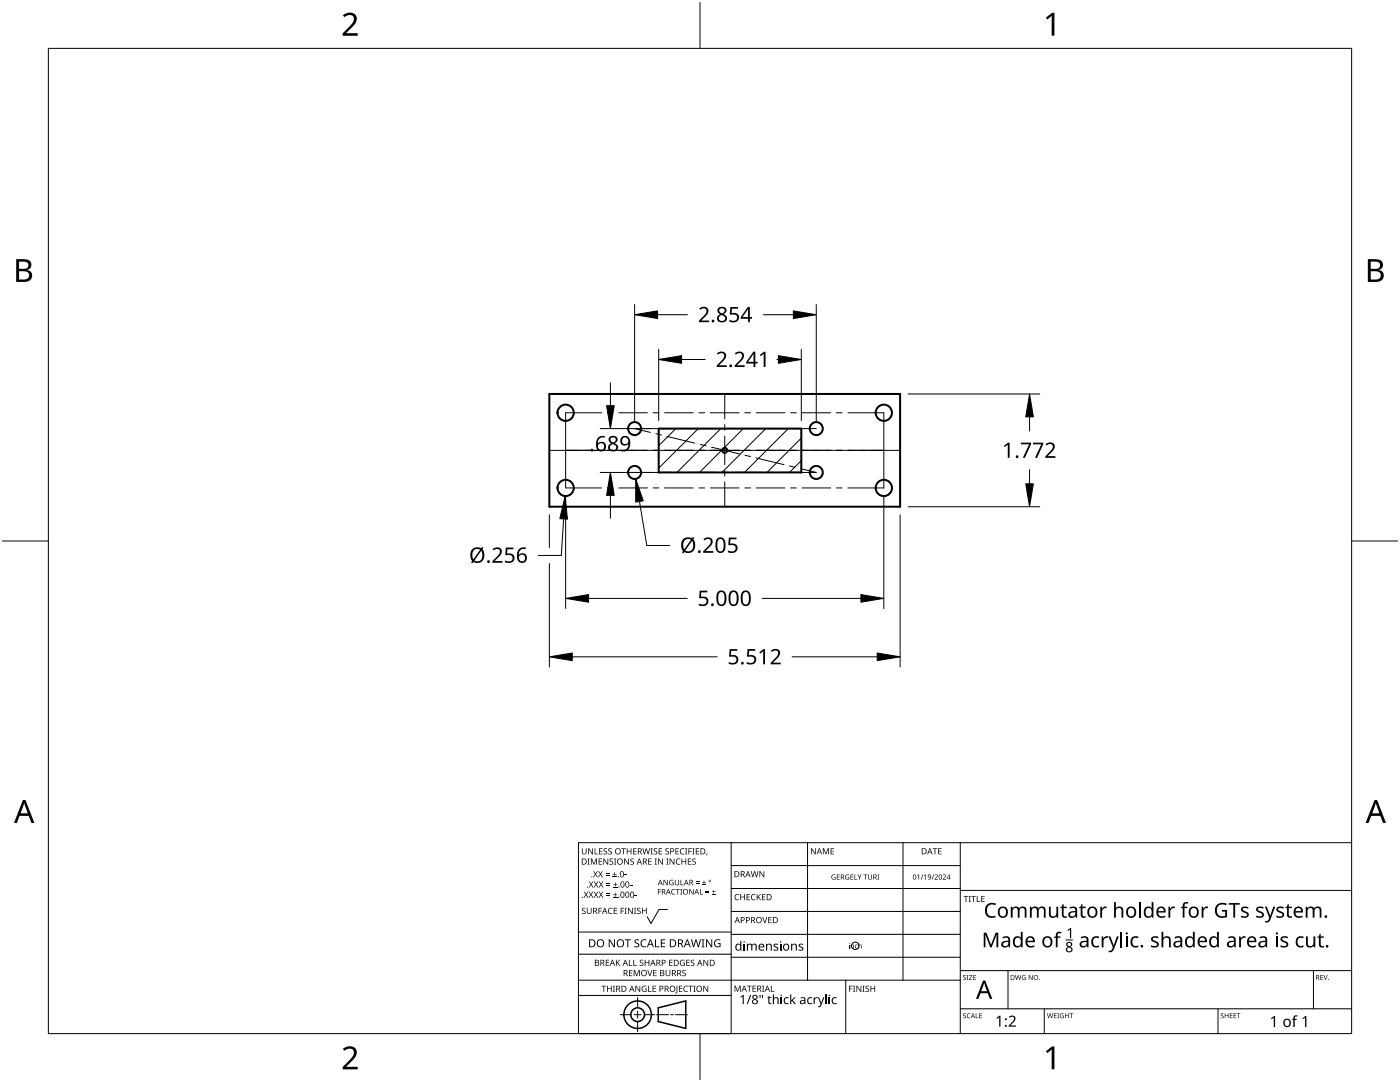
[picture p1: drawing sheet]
<svg xmlns="http://www.w3.org/2000/svg" width="279mm" height="216mm" viewBox="0 0 279 216" stroke-linecap="round" stroke-linejoin="round" font-family="sans-serif">
<g fill="none" stroke="#000" stroke-width=".4">
<path d="M109.6 78.6h70v22.5h-70zM131.5 85.5h28.4v8.8h-28.4z"/>
<circle cx="112.9" cy="82.4" r="1.63"/>
<circle cx="112.9" cy="97.4" r="1.63"/>
<circle cx="126.7" cy="94.3" r="1.3"/>
<circle cx="126.7" cy="85.5" r="1.3"/>
<circle cx="162.9" cy="94.3" r="1.3"/>
<circle cx="162.9" cy="85.5" r="1.3"/>
<circle cx="176.4" cy="82.4" r="1.63"/>
<circle cx="176.4" cy="97.4" r="1.63"/>
</g>
<g fill="none" stroke="#000" stroke-width=".2">
<path d="M144.6 78.6v5M109.6 89.9h70M120.1 82.4h-7.2v15h7.2M121.2 97.4h1.1M121.2 82.4h1.1M123.5 97.4h5.7M123.5 82.4h5.7M126.7 94.3h7.2M130.3 97.4h1.2M130.3 82.4h1.2M130.9 86.5l1.1 .3M132.6 97.4h5.7"/>
<path d="M132.6 82.4h5.7M133.1 87.1l5.6 1.3M133.9 85.5h-7.2l3.1 .8M135.1 94.3h1.1M135.1 85.5h1.1M137.4 94.3h5.7M137.4 85.5h5.7M139.5 97.4h1.1M139.5 82.4h1.1M139.8 88.7l1.1 .3M141.8 97.4h5.7M141.8 82.4h5.7"/>
<path d="M142 89.2l5.6 1.4M144.2 94.3h1.2M144.2 85.5h1.2M144.6 84.7v1.2M144.6 87v5.7M144.6 93.9v1.1M144.6 96.1v5M146.5 94.3h5.7M146.5 85.5h5.7M148.6 97.4h1.2M148.6 82.4h1.2M148.7 90.8l1.1 .3"/>
<path d="M150.9 91.4l5.5 1.3M150.9 97.4h5.7M150.9 82.4h5.7M153.4 94.3h1.1M153.4 85.5h1.1M155.6 85.5h7.3M157.6 93l1.1 .2M157.8 97.4h1.1M157.8 82.4h1.1M159.8 93.5l3.1 .8h-7.3M160.1 97.4h5.7M160.1 82.4h5.7"/>
<path d="M166.9 97.4h1.2M166.9 82.4h1.2M169.2 82.4h7.2v15h-7.2"/>
</g>
<circle cx="144.6" cy="89.9" r=".5" fill="none" stroke="#000" stroke-width=".4"/>
<path d="M9.7 9.7h260v196.5h-260z" fill="none" stroke="#000" stroke-width=".2"/>
<path d="M139.7 .5v9.2M.5 108h9.2M269.7 108h9.2M139.7 206.2v9.2" fill="none" stroke="#000" stroke-width=".2"/>
<g fill="#000">
<path d="M68.4 3.1a1.64 1.64 0 0 1 2.8 .4 2.52 2.52 0 0 1-1.2 2.2l-.9 .9h2.3v.5h-3v-.4l1.2-1.2a1.95 1.95 0 0 0 .9-2.2 1.23 1.23 0 0 0-1.8 .1zM208.7 3.5l1.3-.9h.4v4.5h-.5v-4l-.9 .8zM68.4 209.3a1.64 1.64 0 0 1 2.8 .4 2.52 2.52 0 0 1-1.2 2.2l-.9 1h2.3v.5h-3v-.5l1.2-1.2a1.95 1.95 0 0 0 .9-2.1 1.23 1.23 0 0 0-1.8 .1zM208.7 209.8l1.3-1h.4v4.6h-.5v-4l-.9 .7z"/>
<path d="M3.2 51.7h1.3a1.28 1.28 0 0 1 1.7 1.3 1.04 1.04 0 0 1-.8 .9 1.23 1.23 0 0 1 1 1.5 1.23 1.23 0 0 1-1.6 .9h-1.6zM3.8 54.1v1.7h.9a.86 .86 0 0 0 1.1-.9 .86 .86 0 0 0-1.1-.8zM3.8 52.2v1.4h.8a.78 .78 0 0 0 1.1-.7 .78 .78 0 0 0-1.1-.7z"/>
<path d="M273 51.7h1.3a1.28 1.28 0 0 1 1.7 1.3 1.04 1.04 0 0 1-.9 .9 1.23 1.23 0 0 1 1 1.5 1.23 1.23 0 0 1-1.5 .9h-1.6zM273.6 54.1v1.7h.9a.86 .86 0 0 0 1.1-.9 .86 .86 0 0 0-1.2-.8zM273.6 52.2v1.4h.8a.78 .78 0 0 0 1-.7 .78 .78 0 0 0-1.1-.7z"/>
<path d="M4.6 159.6h.5l1.8 4.6h-.6l-.6-1.4h-1.8l-.5 1.4h-.6zM4.8 160.2l-.7 2.1h1.4z"/>
<path d="M274.3 159.6h.5l1.8 4.6h-.6l-.5-1.4h-1.8l-.6 1.4h-.6zM274.6 160.2l-.7 2.1h1.4z"/>
</g>
<g fill="none" stroke="#000" stroke-width=".2">
<path d="M145.9 168.1v38.1h-30.5v-38.1h154.3M145.9 172.7h45.7M145.9 177.3h45.7M161.2 168.1v27.5M180.2 168.1v27.5M191.6 168.1v38.1M191.6 177.7h78.1M115.4 198.6h30.5M115.4 195.6h76.2M115.4 190.4h30.5M115.4 186h30.5M127.3 199v2.1"/>
<path d="M133.2 181.5h-1.7l-1.6 2.8-.7-1.4M145.9 181.9h45.7M145.9 186.4h45.7M145.9 191h45.7M168.8 195.6v10.6M191.6 193.7h78.1M201.2 193.7v7.6M212.7 187.6h1.4M262.1 193.7v7.6M123.8 202.5h2.1M126.6 202.5h1.3M127.3 201.8v1.4"/>
<path d="M127.3 203.8v2.1M128.6 202.5h2.1M131 202.5h2.4M133.8 202.5h.6M134.8 202.5h2.4M191.6 201.3h78.1M208.4 201.3v4.9M243.1 201.3v4.9"/>
</g>
<g fill="#000">
<path d="M116.1 169.3h.2v.8a.32 .32 0 0 0 .3 .3 .32 .32 0 0 0 .3-.3v-.8h.2v.8a.47 .47 0 0 1-.5 .4 .47 .47 0 0 1-.5-.5zM116.5 177.9h.2l.3 .5 .3-.5h.1l-.4 .6 .4 .6h-.1l-.3-.5-.4 .5h-.1l.4-.6zM117.3 171.3h.4l-.1 .1v1l.1 .1h-.4l.1-.1v-1zM117.4 169.3h.2l.6 1v-1h.1v1.2h-.1l-.7-1v1h-.1zM117.5 177.9h.2l.3 .5 .3-.5h.1l-.4 .6 .4 .6h-.1l-.4-.5-.3 .5h-.1l.4-.6zM117.5 175.9h.2l.3 .5 .3-.5h.1l-.4 .6 .5 .6h-.2l-.3-.5-.4 .5h-.1l.4-.6zM117.9 171.3h.3l.3 1 .4-1h.2v1.2h-.1v-1l-.4 1h-.1l-.4-1v1h-.2zM118.7 169.3h.1v1h.6v.2h-.7zM118.4 173.8h.1l.3 .5 .3-.5h.2l-.4 .6 .4 .7h-.1l-.4-.6-.3 .6h-.1l.4-.7zM118.5 177.9h.2l.2 .5 .3-.5h.2l-.4 .6 .4 .6h-.1l-.4-.5-.3 .5h-.1l.4-.6zM118.5 175.9h.2l.3 .5 .3-.5h.1l-.4 .6 .4 .6h-.1l-.3-.5-.4 .5h-.1l.4-.6zM119.5 171.3h.7v.1h-.6v.4h.5v.2h-.5v.4h.6v.1h-.7z"/>
<path d="M119.6 169.3h.6v.1h-.5v.4h.5v.1h-.5v.4h.5v.2h-.6zM119.4 173.8h.1l.3 .5 .3-.5h.2l-.4 .6 .4 .7h-.1l-.4-.6-.3 .6h-.2l.5-.7zM119.5 177.9h.1l.3 .5 .3-.5h.2l-.4 .6 .4 .6h-.1l-.4-.5-.3 .5h-.1l.4-.6zM119.5 175.9h.2l.3 .5 .3-.5h.1l-.4 .6 .4 .6h-.1l-.4-.5-.3 .5h-.1l.4-.6zM120.9 174.6h.8v.1h-.8zM120.9 174.2h.8v.1h-.8zM121 178.7h.8v.1h-.8zM121 178.3h.8v.1h-.8zM121 176.6h.8v.1h-.8zM121 176.3h.8v.1h-.8zM120.5 169.4l.4-.1h.3l-.1 .1a.25 .25 0 0 0-.4-.1 .25 .25 0 0 0 0 .4 .4 .4 0 0 1 .5 .3 .4 .4 0 0 1-.3 .5 .4 .4 0 0 1-.5-.2h.2a.27 .27 0 0 0 .4-.1 .27 .27 0 0 0-.3-.3l-.2-.2zM120.4 171.3h.2l.6 1v-1h.2v1.2h-.2l-.6-1v1h-.2z"/>
<path d="M121.4 169.4l.5-.1h.2v.1a.25 .25 0 0 0-.4-.1 .25 .25 0 0 0 0 .4 .4 .4 0 0 1 .4 .3 .4 .4 0 0 1-.2 .5 .4 .4 0 0 1-.5-.2h.1a.27 .27 0 0 0 .5-.1 .27 .27 0 0 0-.4-.3l-.2-.2zM122.3 174.9h.8v.2h-.8zM122.4 179h.8v.1h-.8zM122.4 177h.8v.1h-.8zM121.7 171.4l.4-.1 .3 .1-.1 .1a.25 .25 0 0 0-.4-.1 .25 .25 0 0 0 0 .4 .4 .4 0 0 1 .5 .3 .4 .4 0 0 1-.3 .5 .4 .4 0 0 1-.5-.3l.2 .1a.27 .27 0 0 0 .4-.2 .27 .27 0 0 0-.3-.3l-.2-.2zM122.6 174h.1v.4h.4v.1h-.4v.4h-.1v-.4h-.3v-.1h.3zM122.7 178.1h.1v.4h.4v.1h-.4v.3h-.1v-.3h-.3v-.1h.3zM122.7 176.1h.2v.3h.3v.2h-.3v.3h-.2v-.3h-.3v-.2h.3zM122.5 171.3h.5l-.2 .1v1l.2 .1h-.5l.2-.1v-1zM124 169.3h.9v.1h-.4v1.1h-.1v-1.1h-.4zM124.7 174.5h.4v.2h-.4zM124.6 171.3h.1l.7 1v-1h.1v1.2h-.2l-.6-1v1h-.1z"/>
<path d="M125.7 176.6h.5v.1h-.5zM125.1 169.3h.1v.5h.7v-.5h.1v1.2h-.1v-.6h-.7v.6h-.1zM125.8 171.4l.5-.1 .2 .1v.1a.25 .25 0 0 0-.4-.1 .25 .25 0 0 0 0 .4 .4 .4 0 0 1 .4 .3 .4 .4 0 0 1-.2 .5 .4 .4 0 0 1-.5-.3l.1 .1a.27 .27 0 0 0 .5-.2 .27 .27 0 0 0-.4-.3l-.2-.2zM126.7 178.6h.4v.2h-.4zM126.4 169.3h.6v.1h-.5v.4h.5v.1h-.5v.4h.5v.2h-.6zM128.2 169.3h.2l.2 1 .3-1h.2l.2 1 .3-1h.1l-.3 1.2h-.1l-.3-1.1-.3 1.1h-.2zM129.4 171.3h.6v.1h-.5v.4h.5v.2h-.5v.4h.5v.1h-.6zM129.8 169.3h.5l-.2 .1v1l.2 .1h-.5l.2-.1v-1zM130.7 171.3h.4l-.1 .1v1l.1 .1h-.4l.1-.1v-1zM130.5 169.4l.4-.1h.3l-.1 .1a.25 .25 0 0 0-.4-.1 .25 .25 0 0 0 0 .4 .4 .4 0 0 1 .5 .3 .4 .4 0 0 1-.3 .5 .4 .4 0 0 1-.5-.2h.2a.27 .27 0 0 0 .4-.1 .27 .27 0 0 0-.3-.3l-.2-.2zM131.3 177.4h.6v.1h-.5v.4h.5v.1h-.5v.5h-.1zM131.4 169.3h.7v.1h-.5v.4h.5v.1h-.5v.4h.5v.2h-.7z"/>
<path d="M131.3 171.3h.2l.7 1-.1-1h.2v1.2h-.2l-.6-1v1h-.2zM132.4 175.6h.2l.6 .9v-.9h.1v1h-.2l-.6-.9v.9h-.1zM133 171.3h.4l-.1 .1v1l.1 .1h-.4l.1-.1v-1zM132.8 169.4l.4-.1h.3l-.1 .1a.25 .25 0 0 0-.3-.1 .25 .25 0 0 0 0 .4 .4 .4 0 0 1 .4 .3 .4 .4 0 0 1-.3 .5 .4 .4 0 0 1-.4-.2h.1a.27 .27 0 0 0 .5-.1 .27 .27 0 0 0-.4-.3l-.2-.2zM133.7 175.7l.5-.2 .2 .1v.1a.45 .45 0 0 0-.7 .4 .45 .45 0 0 0 .6 .4v-.3h-.2v-.1h.3v.5a.6 .6 0 0 1-.8-.1 .6 .6 0 0 1 .1-.8zM134.1 177.5l.4-.1h.3l-.1 .2a.44 .44 0 0 0-.6 .4 .44 .44 0 0 0 .6 .3 .52 .52 0 0 1-.7 0 .52 .52 0 0 1 .1-.8zM133.6 171.3h.2l.7 1v-1h.1v1.2h-.2l-.6-1v1h-.2zM134.9 177.4h.8v.1h-.4v1h-.1v-1h-.3zM135 171.5l.5-.2 .3 .1-.1 .1a.49 .49 0 0 0-.7 .4 .49 .49 0 0 0 .7 .5 .52 .52 0 0 1-.6 0 .52 .52 0 0 1-.2-.6zM134.8 169.3h.7v.1h-.6v.4h.5v.1h-.5v.4h.6v.2h-.7zM134.7 175.6h.1v.7a.28 .28 0 0 0 .3 .2 .28 .28 0 0 0 .3-.2v-.7h.1v.7a.42 .42 0 0 1-.4 .4 .42 .42 0 0 1-.4-.4zM135.8 175.6h.1v.9h.5v.1h-.6z"/>
<path d="M135.8 177.4h.3l-.1 .1v.9l.1 .1h-.3l.1-.1v-.9zM135.8 169.4l.5-.2 .3 .1-.1 .1a.49 .49 0 0 0-.7 .5 .49 .49 0 0 0 .8 .4 .52 .52 0 0 1-.7 .1 .52 .52 0 0 1-.2-.6zM136 171.3h.2v.5h.6v-.5h.1v1.2h-.1v-.5h-.6v.5h-.2zM136.7 169.3h.5l-.2 .1v1l.2 .1h-.5l.2-.1v-1zM137.4 169.3h.7v.1h-.6v.4h.5v.2h-.5v.5h-.1zM137.3 171.3h.6v.1h-.5v.4h.5v.2h-.5v.4h.5v.1h-.6zM137.6 177.4h.1l.6 .9v-.9h.1v1.1h-.1l-.6-.9v.9h-.1zM138.2 169.3h.4l-.1 .1v1l.1 .1h-.4l.1-.1v-1zM138.9 176.2h.7v.1h-.7zM138.9 175.9h.7v.1h-.7zM138.2 171.4l.4-.1 .3 .1-.1 .1a.25 .25 0 0 0-.4-.1 .25 .25 0 0 0 0 .4 .4 .4 0 0 1 .5 .3 .4 .4 0 0 1-.3 .5 .4 .4 0 0 1-.5-.3l.2 .1a.27 .27 0 0 0 .4-.2 .27 .27 0 0 0-.3-.3l-.2-.2zM138.9 169.3h.6v.1h-.5v.4h.5v.1h-.5v.4h.5v.2h-.6z"/>
<path d="M139.7 177.4h.1v1h.5v.1h-.6zM140.1 176.5h.8v.1h-.8zM140.4 175.7h.2v.3h.3v.2h-.3v.3h-.2v-.3h-.3v-.2h.3zM140.8 178h.7v.2h-.7zM140.8 177.7h.7v.1h-.7zM141 170.3h.2l-.3 .4zM142.1 178.4h.7v.1h-.7zM142.4 177.6h.1v.3h.3v.1h-.3v.3h-.1v-.3h-.3v-.1h.3zM146.8 178.6l.4-.2 .3 .1v.1a.49 .49 0 0 0-.7 .4 .49 .49 0 0 0 .7 .5 .52 .52 0 0 1-.7 0 .52 .52 0 0 1-.2-.6zM147.7 178.4h.2v.5h.6v-.5h.2v1.2h-.2v-.5h-.6v.5h-.2zM149 178.4h.7v.1h-.5v.4h.4v.2h-.4v.4h.5v.1h-.7zM150 178.6l.5-.2 .3 .1-.1 .1a.49 .49 0 0 0-.7 .4 .49 .49 0 0 0 .8 .5 .52 .52 0 0 1-.7 0 .52 .52 0 0 1-.2-.6z"/>
<path d="M149.8 173.8h.2l.2 1.1 .3-1.1h.2l.3 1.1 .2-1.1h.2l-.3 1.2h-.2l-.3-1-.3 1h-.1zM151 178.4h.2v.6l.5-.6h.2l-.5 .5 .5 .7h-.2l-.4-.6-.1 .6h-.2zM151.6 173.8h.1l.7 1v-1h.1v1.2h-.2l-.6-1v1h-.1zM152.1 178.4h.7v.1h-.6v.4h.5v.2h-.5v.4h.6v.1h-.7zM161.8 169.3h.2l.7 1v-1h.1v1.2h-.2l-.6-1v1h-.2zM164.2 169.3h.2l.4 .9 .4-.9h.2v1.2h-.1v-1.1l-.4 1.1h-.1l-.4-1.1v1.1h-.2zM166.1 174.6l.4-.1h.3l-.1 .2a.42 .42 0 0 0-.6 .3 .42 .42 0 0 0 .5 .4v-.3h-.2v-.1h.4v.5a.56 .56 0 0 1-.8-.1 .56 .56 0 0 1 .1-.8zM165.8 169.3h.6v.1h-.5v.4h.5v.1h-.5v.4h.5v.2h-.6zM167 174.5h.6v.1h-.5v.3h.5v.1h-.5v.4h.5v.1h-.6zM168.8 174.6l.5-.1h.2l-.1 .2a.42 .42 0 0 0-.6 .3 .42 .42 0 0 0 .6 .4v-.3h-.3v-.1h.4v.5a.56 .56 0 0 1-.7-.1 .56 .56 0 0 1 0-.8zM169.7 174.5h.6v.1h-.4v.3h.4v.1h-.4v.4h.4v.1h-.6zM170.5 174.5h.2v.9h.4v.1h-.6z"/>
<path d="M171.1 174.5h.2l.2 .5 .3-.5h.1l-.3 .6v.4h-.1v-.4zM172.3 174.5h.8v.1h-.3v.9h-.1v-.9h-.4zM173.2 174.5h.2v.7a.26 .26 0 0 0 .2 .2 .26 .26 0 0 0 .3-.2v-.7h.1v.7a.39 .39 0 0 1-.4 .3 .39 .39 0 0 1-.4-.3zM175.1 174.5h.4l-.1 .1v.8l.1 .1h-.4l.1-.1v-.8zM183.1 174.7l.3-.2v1h-.1v-.9l-.2 .2zM184.1 174.5h.2l-.4 1h-.1zM184.4 174.7l.4-.2v1h-.1v-.9l-.2 .2zM186.3 174.5h.1l-.4 1h-.1zM186.1 169.3h.9v.1h-.3v1.1h-.2v-1.1h-.4zM186.5 174.6a.37 .37 0 0 1 .6 0 .37 .37 0 0 1-.2 .6l-.2 .2h.5v.1h-.7l.3-.4a.27 .27 0 0 0 .3-.3 .27 .27 0 0 0-.4-.2zM187.2 169.3h.7v.1h-.5v.4h.5v.1h-.5v.4h.5v.2h-.7zM188.2 174.6a.37 .37 0 0 1 .6 0 .37 .37 0 0 1-.3 .6l-.2 .2h.5v.1h-.7l.3-.4a.27 .27 0 0 0 .3-.3 .27 .27 0 0 0-.4-.2z"/>
<path d="M192.3 178.8h.9v.1h-.3v1.1h-.2v-1.1h-.4zM193.3 178.8h.5l-.2 .1v1l.2 .1h-.5l.2-.1v-1zM193.8 178.8h1v.1h-.4v1.1h-.2v-1.1h-.4zM194.9 178.8h.2v1.1h.5v.1h-.7zM195.8 178.8h.7v.1h-.5v.4h.5v.1h-.5v.5h.5v.1h-.7zM116.2 181.3l.4-.2 .3 .1-.1 .1a.25 .25 0 0 0-.4-.1 .25 .25 0 0 0 0 .4 .4 .4 0 0 1 .5 .3 .4 .4 0 0 1-.3 .5 .4 .4 0 0 1-.5-.2h.2a.27 .27 0 0 0 .4-.1 .27 .27 0 0 0-.3-.3l-.2-.2zM117.1 181.1h.2v.8a.32 .32 0 0 0 .3 .3 .32 .32 0 0 0 .3-.3v-.8h.2v.8a.47 .47 0 0 1-.5 .5 .47 .47 0 0 1-.5-.5zM119.4 181.1h.7v.2h-.5v.4h.5v.1h-.5v.6h-.2zM120 196.7h1v.1h-.4v1.1h-.2v-1.1h-.4zM120.9 191.5h.7v.1h-.6v.4h.5v.2h-.5v.4h.6v.1h-.7zM121.5 181.3l.4-.2 .4 .1-.1 .1a.49 .49 0 0 0-.7 .5 .49 .49 0 0 0 .7 .4 .52 .52 0 0 1-.6 .1 .52 .52 0 0 1-.3-.6zM121.1 196.7h.2v.5h.6v-.5h.2v1.2h-.2v-.6h-.6v.6h-.2z"/>
<path d="M121.5 187.4h.2l.9 1.3v-1.3h.1v1.6h-.2l-.8-1.3v1.3h-.2zM122.3 196.7h.4l-.1 .1v1l.1 .1h-.4l.2-.1v-1zM122.5 181.1h.7v.2h-.6v.4h.5v.1h-.5v.4h.6v.2h-.7zM122.9 191.5h.2v.6l.5-.6h.2l-.5 .5 .5 .7h-.2l-.4-.6-.1 .6h-.2zM123.9 181.1h.6v.2h-.5v.4h.5v.1h-.5v.6h-.1zM124.7 181.1h.4l-.2 .2v.9l.2 .2h-.4l.1-.2v-.9zM124.7 187.4h1.2v.2h-.5v1.4h-.2v-1.4h-.5zM125.5 191.5h.2v1.1h.5v.1h-.7zM125.5 193.6h.7v.1h-.5v.4h.5v.1h-.5v.4h.5v.2h-.7zM125.3 181.1h.2l.7 1.1-.1-1.1h.2v1.3h-.2l-.6-1v1h-.2zM126.4 191.5h.1v1.1h.6v.1h-.7zM126.5 181.1h.5l-.2 .2v.9l.2 .2h-.5l.2-.2v-.9z"/>
<path d="M126.5 193.6h.2l.4 1 .4-1h.2v1.2h-.2v-1.1l-.4 1.1h-.1l-.4-1.1v1.1h-.1zM126.7 187.6l.3-.2 .6 .1-.2 .1a.33 .33 0 0 0-.6 .2 .33 .33 0 0 0 .4 .4 .47 .47 0 0 1 .4 .6 .47 .47 0 0 1-.7 .2h-.3v-.2h.2a.35 .35 0 0 0 .6-.2 .35 .35 0 0 0-.5-.4l-.3-.2zM126.8 196.7h.2l.6 1v-1h.2v1.2h-.2l-.7-1 .1 1h-.2zM127.2 181.3l.4-.2 .3 .1-.1 .1a.25 .25 0 0 0-.4-.1 .25 .25 0 0 0 0 .4 .4 .4 0 0 1 .5 .3 .4 .4 0 0 1-.3 .5 .4 .4 0 0 1-.5-.2h.2a.27 .27 0 0 0 .4-.1 .27 .27 0 0 0-.3-.3l-.2-.2zM127.7 191.6l.4-.1 .3 .1-.1 .1a.25 .25 0 0 0-.3-.1 .25 .25 0 0 0 0 .4 .4 .4 0 0 1 .4 .3 .4 .4 0 0 1-.3 .5 .4 .4 0 0 1-.4-.3l.1 .1a.27 .27 0 0 0 .5-.2 .27 .27 0 0 0-.4-.3l-.2-.2zM128 187.6l.6-.2 .4 .1-.1 .2a.63 .63 0 0 0-.9 .5 .63 .63 0 0 0 1 .6v.2a.83 .83 0 0 1-1.1-.3 .83 .83 0 0 1 .1-1.1zM128.2 196.8l.6-.1 .2 .1v.1a.5 .5 0 0 0-.8 .4 .5 .5 0 0 0 .7 .5v-.4h-.3v-.1h.4v.6a.66 .66 0 0 1-.8-.2 .66 .66 0 0 1 0-.9zM128.1 181.1h.2v.6h.6v-.6h.2v1.3h-.2v-.6h-.6v.6h-.2zM129.2 193.6h.1l.4 1 .3-1h.2l-.4 1.2h-.2zM129.3 196.7h.2v1.1h.5v.1h-.7zM128.7 191.5h.1v.5h.6v-.5h.2v1.2h-.2v-.5h-.6v.5h-.1zM130.7 187.4h.2v1.4h.7v.2h-.9z"/>
<path d="M130.2 196.7h.7v.1h-.5v.4h.5v.1h-.5v.5h.5v.1h-.7zM130.4 193.6h.6v.1h-.5v.4h.5v.1h-.5v.4h.5v.2h-.6zM131.9 187.4h.9v.2h-.7v.5h.6v.2h-.6v.5h.7v.2h-.9zM132.8 193.6h.2v.7a.32 .32 0 0 0 .3 .4 .32 .32 0 0 0 .3-.4v-.7h.2v.7a.47 .47 0 0 1-.5 .5 .47 .47 0 0 1-.5-.5zM133.5 191.5h.7v.1h-.5v.4h.5v.2h-.5v.4h.5v.1h-.7zM135 196.7h.2v1.3l-.1 .2h-.3l-.1-.1 .3-.2zM135.5 196.7h.7v.1h-.5v.4h.4v.1h-.4v.5h.5v.1h-.7zM135.8 191.7l.5-.2 .4 .1-.1 .1a.5 .5 0 0 0-.8 .4 .5 .5 0 0 0 .7 .5v-.4h-.2v-.1h.4v.6a.66 .66 0 0 1-.9-.1 .66 .66 0 0 1 0-.9zM136.2 193.7l.4-.2 .3 .1-.1 .1a.25 .25 0 0 0-.4-.1 .25 .25 0 0 0 0 .4 .4 .4 0 0 1 .5 .3 .4 .4 0 0 1-.3 .5 .4 .4 0 0 1-.5-.2h.2a.27 .27 0 0 0 .5-.1 .27 .27 0 0 0-.4-.3l-.2-.2zM136.5 196.8l.5-.1 .3 .1-.1 .1a.49 .49 0 0 0-.7 .4 .49 .49 0 0 0 .8 .4 .52 .52 0 0 1-.7 .1 .52 .52 0 0 1-.2-.6zM137 191.5h.6v.1h-.5v.4h.5v.2h-.5v.4h.5v.1h-.6zM137.4 196.7h.9v.1h-.4v1.1h-.1v-1.1h-.4z"/>
<path d="M137.9 191.6l.4-.1 .3 .1-.1 .1a.25 .25 0 0 0-.4-.1 .25 .25 0 0 0 0 .4 .4 .4 0 0 1 .5 .3 .4 .4 0 0 1-.3 .5 .4 .4 0 0 1-.5-.3l.2 .1a.27 .27 0 0 0 .4-.2 .27 .27 0 0 0-.3-.3l-.2-.2zM138.4 196.7h.4l-.1 .1v1l.1 .1h-.4l.1-.1v-1zM137.9 187.4h.2l.3 1.4 .4-1.4h.2l.4 1.4 .3-1.4h.2l-.4 1.6h-.2l-.4-1.3-.4 1.3h-.2zM140 187.4h.6l-.2 .2v1.3l.2 .1h-.6l.2-.1v-1.3zM140.4 196.7h.1l.7 1v-1h.1v1.2h-.1l-.7-1v1h-.1zM140.4 191.5h.2l.6 1v-1h.1v1.2h-.1l-.7-1v1h-.1zM140.9 187.4h.2l.9 1.3v-1.3h.1v1.6h-.2l-.8-1.3v1.3h-.2zM142.7 187.6l.7-.2 .4 .1-.1 .2a.65 .65 0 0 0-1 .5 .65 .65 0 0 0 .9 .6v-.4h-.3v-.2h.5v.7a.86 .86 0 0 1-1.1-.1 .86 .86 0 0 1 0-1.2zM146.6 196.7h.2l.4 1 .4-1h.2v1.2h-.1v-1.1l-.4 1.1h-.2l-.4-1.1v1.1h-.1zM148.4 188.3h.2v1.4h-.2zM149.1 196.7h.9v.1h-.4v1.1h-.1v-1.1h-.4zM149.7 198.5h.2l-.7 1.9h-.2z"/>
<path d="M149.1 188.3h.1l.1 .2a.52 .52 0 0 1 .8 0 .49 .49 0 0 1 .6-.2 .49 .49 0 0 1 .3 .5v.9h-.2v-.9a.33 .33 0 0 0-.4-.3 .33 .33 0 0 0-.3 .4v.8h-.2v-.9a.34 .34 0 0 0-.4-.3 .34 .34 0 0 0-.2 .5v.7h-.2zM150.2 196.7h.7v.1h-.6v.4h.5v.1h-.5v.5h.6v.1h-.7zM151.6 198.5h.2v.7h-.2zM152.1 183h.2l.3 1 .4-1h.1l-.4 1.2h-.1zM152 198.5h.3l-.1 .7h-.1zM152.1 196.7h.4l-.1 .1v1l.1 .1h-.4l.1-.1v-1zM152.9 188.3h.2v.2a.52 .52 0 0 1 .6-.2 .52 .52 0 0 1 .3 .5v.9h-.2v-.9a.37 .37 0 0 0-.4-.3 .37 .37 0 0 0-.3 .5v.7h-.2zM153.8 196.7h.2v1.1h.5v.1h-.7zM153.3 183h.7v.1h-.5v.4h.5v.1h-.5v.5h.5v.1h-.7zM154.4 188.4l.4-.1 .5 .1-.1 .2-.2-.1a.25 .25 0 0 0-.4 .2 .25 .25 0 0 0 .3 .2 .44 .44 0 0 1 .4 .6 .44 .44 0 0 1-.6 .2l-.3-.1v-.2l.3 .1a.26 .26 0 0 0 .4-.1 .26 .26 0 0 0-.3-.3l-.4-.3zM155.7 188.3h.2v1.4h-.2zM157.7 198.4h.2v1.3l.6-.7h.3l-.6 .6 .6 .8h-.2l-.5-.7-.2 .2v.5h-.2z"/>
<path d="M157.9 188.3h.2v.2a.52 .52 0 0 1 .6-.2 .52 .52 0 0 1 .3 .5v.9h-.2v-.9a.37 .37 0 0 0-.4-.3 .37 .37 0 0 0-.3 .5v.7h-.2zM159.4 188.4l.4-.1 .5 .1-.1 .2-.2-.1a.25 .25 0 0 0-.4 .2 .25 .25 0 0 0 .3 .2 .44 .44 0 0 1 .4 .6 .44 .44 0 0 1-.6 .2l-.3-.1v-.2l.3 .1a.26 .26 0 0 0 .4-.1 .26 .26 0 0 0-.3-.3l-.4-.3zM162.4 199h.2v.2l.2-.2h.4v.2h-.4l-.1 .2-.1 1h-.2zM163.2 199h.3l.4 1.1 .4-1.1h.2l-.7 1.8a.3 .3 0 0 1-.3 .2 .3 .3 0 0 1-.3-.2l.4-.1 .2-.3zM169.4 188.5h.1v.8h-.1zM169.5 196.7h.6v.1h-.5v.5h.5v.1h-.5v.5h-.1zM169.8 188.5l.1 .1a.29 .29 0 0 1 .3-.1 .29 .29 0 0 1 .2 .3v.5h-.1v-.5a.21 .21 0 0 0-.3-.2 .21 .21 0 0 0-.1 .3v.4h-.1zM170.2 196.7h.5l-.2 .1v1l.2 .1h-.5l.2-.1v-1zM170.7 188.6l.3-.1 .1 .1a.28 .28 0 0 0-.4 .3 .28 .28 0 0 0 .5 .2 .36 .36 0 0 1-.6 0 .36 .36 0 0 1 .1-.5zM171.3 188.2h.2v.4a.29 .29 0 0 1 .3-.1 .29 .29 0 0 1 .2 .3v.5h-.1v-.5a.21 .21 0 0 0-.3-.2 .21 .21 0 0 0-.1 .3v.4h-.2zM170.9 196.7h.2l.6 1v-1h.2v1.2h-.2l-.6-1v1h-.2zM172.1 196.7h.5l-.2 .1v1l.2 .1h-.5l.2-.1v-1z"/>
<path d="M172.8 196.8l.4-.1h.2v.2a.25 .25 0 0 0-.4-.1 .25 .25 0 0 0 0 .4 .4 .4 0 0 1 .5 .3 .4 .4 0 0 1-.3 .4 .4 .4 0 0 1-.5-.2l.2 .1a.27 .27 0 0 0 .4-.2 .27 .27 0 0 0-.3-.3l-.3-.2zM173.7 196.7h.2v.5h.6v-.5h.2v1.2h-.2v-.6h-.6v.6h-.2zM192.2 194.7l.4-.1h.2l-.1 .1a.24 .24 0 0 0-.3 0 .24 .24 0 0 0-.1 .3 .24 .24 0 0 0 .4 .1 .31 .31 0 0 1 0 .4 .31 .31 0 0 1-.5-.1 .24 .24 0 0 0 .3 .1 .24 .24 0 0 0 .1-.3l-.4-.3zM192.9 194.6h.4l-.1 .1v.7l.1 .1h-.4l.1-.1v-.7zM193.4 194.6h.6l-.5 .8h.6v.1h-.7l.5-.8h-.5zM194.2 194.6h.6v.1h-.4v.3h.4v.1h-.4v.3h.4v.1h-.6zM196.3 186.1h.6l.9 2.4 .9-2.4h.5v2.9h-.3v-2.5l-1 2.5h-.3l-1-2.5 .1 2.5h-.4zM196.9 180.6a1.63 1.63 0 0 1 1.9-.3l-.2 .3a1.14 1.14 0 0 0-1.4 .2 1.14 1.14 0 0 0-.2 1.4 1.11 1.11 0 0 0 1.7 .5v.3a1.5 1.5 0 0 1-1.8-.3 1.5 1.5 0 0 1-.2-1.8zM202.6 194.6h.1l.2 .8 .2-.8h.2l.2 .8 .2-.8h.1l-.2 .9h-.2l-.2-.8-.2 .8h-.2zM204 194.7l.4-.1h.3l-.1 .1a.4 .4 0 0 0-.6 .4 .4 .4 0 0 0 .6 .3v-.3l-.2-.1h.3v.5a.53 .53 0 0 1-.7-.1 .53 .53 0 0 1 0-.7zM201.7 180.9h.3l.1 .3a.83 .83 0 0 1 1.3 0 .78 .78 0 0 1 .9-.3 .78 .78 0 0 1 .6 .8v1.4h-.4v-1.4a.54 .54 0 0 0-.6-.5 .54 .54 0 0 0-.4 .7v1.2h-.4v-1.4a.55 .55 0 0 0-.7-.5 .55 .55 0 0 0-.3 .8v1.1h-.4zM205.3 194.6h.1l.6 .8v-.8h.1v.9h-.2l-.5-.8v.8h-.1z"/>
<path d="M205.5 180.9h.3l.1 .3a.83 .83 0 0 1 1.3 0 .78 .78 0 0 1 .9-.3 .78 .78 0 0 1 .6 .8v1.4h-.4v-1.4a.54 .54 0 0 0-.6-.5 .54 .54 0 0 0-.4 .7v1.2h-.4v-1.4a.55 .55 0 0 0-.7-.5 .55 .55 0 0 0-.3 .8v1.1h-.4zM209.3 180.9h.4v1.4a.59 .59 0 0 0 .7 .5 .59 .59 0 0 0 .4-.7v-1.2h.4v2.2h-.3l-.1-.3a.84 .84 0 0 1-.9 .3 .84 .84 0 0 1-.6-.7zM210.9 186.1l.7-.2 .2 .1-.1 .3a.46 .46 0 0 0-.5 0 .46 .46 0 0 0-.1 .5h.5v.3h-.5v1.9h-.4v-1.9h-.4v-.1l.4-.2zM212.1 180.4h.2v.5h.6v.3h-.6v1.3l.2 .3h.4v.3a.67 .67 0 0 1-1-.6v-1.3h-.3v-.2l.3-.1zM213 185.6l.6-.4h.2v2h-.3v-1.8l-.4 .4zM215.8 180.4h.2v.5h.7v.3h-.7v1.3l.2 .3h.5v.3a.67 .67 0 0 1-1-.6v-1.3h-.3v-.2l.3-.1zM218 187.1l.5-.3h.5l.4 .1-.1 .3a.8 .8 0 0 0-1.2 .7 .8 .8 0 0 0 1.1 .8l.1-.1v.4a1.12 1.12 0 0 1-1.4-.3 1.12 1.12 0 0 1 0-1.4zM219.6 180.9h.3v.4l.4-.4h.6l-.1 .3-.5 .1-.3 .3-.1 1.5h-.3zM219.9 186.8h.3v.4l.4-.3 .5-.1v.4h-.5l-.3 .3-.1 1.5h-.3zM221.2 186.8h.4l.6 1.9 .7-1.9h.4l-1 2.5a.83 .83 0 0 1-1.1 .7v-.3l.6-.1 .3-.6zM222.3 180h.4v1.2a.84 .84 0 0 1 .9-.3 .84 .84 0 0 1 .6 .8v1.4h-.4v-1.4a.59 .59 0 0 0-.7-.5 .59 .59 0 0 0-.4 .8v1.1h-.4zM225.9 187.1l.4-.3h.5l.4 .1-.1 .3a.8 .8 0 0 0-1.1 .7 .8 .8 0 0 0 1 .8l.2-.1v.4a1.12 1.12 0 0 1-1.4-.3 1.12 1.12 0 0 1 0-1.4z"/>
<path d="M229.8 187a1.29 1.29 0 0 1 1.4 0l-.1 .2-.5-.1a.35 .35 0 0 0-.5 .2 .35 .35 0 0 0 .4 .4l.1 .1a.66 .66 0 0 1 .7 .8 .66 .66 0 0 1-.9 .5l-.7-.2v-.3l.7 .2 .5-.2v-.3l-.5-.3a.65 .65 0 0 1-.6-1zM231.8 185.9h.4l-.1 1.2a.84 .84 0 0 1 1-.3 .84 .84 0 0 1 .6 .8v1.4h-.4v-1.4a.59 .59 0 0 0-.7-.5 .59 .59 0 0 0-.4 .8v1.1h-.4zM233.2 180.9h.3v.4l.4-.4h.6l-.1 .3-.5 .1-.3 .3v1.5h-.4zM236.2 180.2l.8-.2 .2 .1-.1 .2a.46 .46 0 0 0-.6 .1 .46 .46 0 0 0-.1 .5h.5v.3h-.5v1.9h-.4v-1.9h-.3v-.2l.3-.1zM239.8 180.9h.3l.1 .4 .3-.4h.6l-.1 .3-.4 .1-.3 .3-.1 1.5h-.4zM242.9 180.6a1.87 1.87 0 0 1 1.9-.3l-.1 .3a1.2 1.2 0 0 0-1.9 .9 1.2 1.2 0 0 0 1.7 1.3v-.9h-.6v-.3h1v1.4a1.62 1.62 0 0 1-2.3-.7l-.1-.2a1.77 1.77 0 0 1 .4-1.5zM245.2 180.2h2.2v.3h-.9v2.6h-.4v-2.6h-.9zM247.3 186.8h.3v.4l.4-.3 .6-.1-.1 .4h-.5l-.3 .3v1.5h-.4zM247.8 181.1a1.29 1.29 0 0 1 1.4-.1l-.1 .3-.5-.1a.35 .35 0 0 0-.6 .1 .35 .35 0 0 0 .4 .5l.2 .1a.66 .66 0 0 1 .6 .7 .66 .66 0 0 1-.8 .5l-.7-.1v-.3l.7 .2 .4-.2v-.3l-.5-.3a.65 .65 0 0 1-.5-1zM250.8 181.1a1.29 1.29 0 0 1 1.4-.1l-.1 .3-.5-.1a.35 .35 0 0 0-.6 .1 .35 .35 0 0 0 .4 .5l.2 .1a.66 .66 0 0 1 .6 .7 .66 .66 0 0 1-.8 .5l-.7-.1v-.3l.7 .2 .4-.2v-.3l-.4-.3a.65 .65 0 0 1-.6-1zM252.4 180.9h.4l.7 1.9 .6-1.9h.4l-.9 2.5a.83 .83 0 0 1-1.1 .7v-.3l.5-.1 .3-.6zM254.8 181.1a1.29 1.29 0 0 1 1.4-.1l-.1 .3-.4-.1a.35 .35 0 0 0-.6 .1 .35 .35 0 0 0 .4 .5l.1 .1a.66 .66 0 0 1 .7 .7 .66 .66 0 0 1-.9 .5l-.7-.1v-.3l.7 .2 .5-.2v-.3l-.5-.3a.65 .65 0 0 1-.6-1z"/>
<path d="M255.7 187a1.29 1.29 0 0 1 1.4 0l-.2 .2-.4-.1a.35 .35 0 0 0-.6 .2 .35 .35 0 0 0 .4 .4l.2 .1a.66 .66 0 0 1 .6 .8 .66 .66 0 0 1-.9 .5l-.6-.2v-.3l.6 .2 .5-.2v-.3l-.5-.3a.65 .65 0 0 1-.5-1zM257 180.4h.2v.5h.6v.3h-.6v1.3l.2 .3h.4v.3a.67 .67 0 0 1-1-.6v-1.3h-.3v-.2l.3-.1zM258.8 187.1l.5-.3h.5l.4 .1-.1 .3a.8 .8 0 0 0-1.2 .7 .8 .8 0 0 0 1.1 .8l.1-.1v.4a1.12 1.12 0 0 1-1.4-.3 1.12 1.12 0 0 1 0-1.4zM260.6 186.8h.4v1.5a.59 .59 0 0 0 .7 .5 .59 .59 0 0 0 .4-.8v-1.2h.4v2.2h-.3l-.1-.3a.84 .84 0 0 1-.9 .3 .84 .84 0 0 1-.6-.7zM260.6 180.9h.3v.3a.83 .83 0 0 1 1.4 0 .78 .78 0 0 1 .9-.3 .78 .78 0 0 1 .5 .8v1.4h-.3v-1.4a.54 .54 0 0 0-.7-.5 .54 .54 0 0 0-.4 .7v1.2h-.3v-1.4a.55 .55 0 0 0-.7-.5 .55 .55 0 0 0-.4 .8v1.1h-.3zM263.4 186.3h.2v.5h.6v.3h-.6v1.3l.2 .4 .4-.1v.3a.67 .67 0 0 1-1-.6v-1.3h-.3v-.1l.3-.2zM263.5 194.6h.6v.1h-.5v.3h.4v.1h-.4v.3h.5v.1h-.6zM264.1 194.6h.2l.2 .8 .3-.8h.2l-.4 .9h-.1zM147.8 198.9l.6-.4v1.9h-.2v-1.6l-.3 .3zM153.4 198.7h.2v.3h.4v.2h-.4v.8l.1 .2h.3a.33 .33 0 0 1-.4 .2 .33 .33 0 0 1-.3-.4v-.8l-.2-.1 .2-.1zM154.2 198.4h.3v.8a.52 .52 0 0 1 .5-.2 .52 .52 0 0 1 .4 .5v.9h-.2v-.9a.37 .37 0 0 0-.5-.3 .37 .37 0 0 0-.2 .5v.7h-.3zM155.8 199h.2v1.4h-.2z"/>
<path d="M156.6 199.1l.6-.1h.2l-.1 .2a.5 .5 0 0 0-.7 .5 .5 .5 0 0 0 .8 .4 .45 .45 0 0 1-.4 .3 .45 .45 0 0 1-.4-.2 .9 .9 0 0 1 0-1.1zM161.2 199.2l.6-.2h.3l-.1 .2a.5 .5 0 0 0-.7 .5 .5 .5 0 0 0 .8 .4 .45 .45 0 0 1-.4 .3 .45 .45 0 0 1-.5-.2 .92 .92 0 0 1 0-1zM164.7 198.4h.3v2h-.3zM165.4 199h.2v1.4h-.2zM166.1 199.2l.6-.2h.3l-.1 .2a.5 .5 0 0 0-.7 .5 .5 .5 0 0 0 .8 .4 .45 .45 0 0 1-.4 .3 .45 .45 0 0 1-.5-.2 .92 .92 0 0 1 0-1zM192.2 202.3l.4-.1h.2l-.1 .1a.24 .24 0 0 0-.3 0 .24 .24 0 0 0-.1 .3 .24 .24 0 0 0 .4 .1 .31 .31 0 0 1 0 .5 .31 .31 0 0 1-.5-.2 .24 .24 0 0 0 .3 .1 .24 .24 0 0 0 .1-.3l-.4-.2zM193.1 202.3l.3-.1h.3l-.1 .1a.39 .39 0 0 0-.5 .4 .39 .39 0 0 0 .5 .3 .46 .46 0 0 1-.6 0 .46 .46 0 0 1 .1-.7zM194.7 202.2h.1v.8h.5v.2h-.6zM195.4 202.2h.6v.1h-.4v.3h.4v.1h-.4v.4h.4v.1h-.6zM198.9 203.1l.5-.4h.3v2.2h-.3v-1.9l-.4 .3zM201.3 202.9a.76 .76 0 0 1 1.2 0 .76 .76 0 0 1-.3 1.1l-.6 .6h1.1v.3h-1.4v-.3l.8-.8a.52 .52 0 0 0 .2-.8 .52 .52 0 0 0-.8 .1zM209 202.2h.1l.2 .8 .2-.8h.1l.3 .8 .2-.8h.1l-.3 1h-.1l-.2-.9-.3 .9h-.1z"/>
<path d="M210.3 202.2h.6v.1h-.4v.3h.3v.1h-.3v.4h.4v.1h-.6zM211 202.2h.4l-.2 .1v.8l.2 .1h-.4l.1-.1v-.8zM211.6 202.3l.7-.1-.1 .1a.4 .4 0 0 0-.6 .4 .4 .4 0 0 0 .6 .3v-.2l-.2-.2h.3v.5a.53 .53 0 0 1-.7-.1 .53 .53 0 0 1 0-.7zM212.5 202.2h.2v.4h.5v-.4h.1v1h-.1v-.5h-.5v.5h-.2zM213.4 202.2h.8v.1h-.3v.9h-.2v-.9h-.3zM243.7 202.3l.3-.1h.2v.1a.24 .24 0 0 0-.3 0 .24 .24 0 0 0-.1 .3 .24 .24 0 0 0 .3 .1 .31 .31 0 0 1 0 .5 .31 .31 0 0 1-.5-.2 .24 .24 0 0 0 .4 .1 .24 .24 0 0 0 0-.3l-.3-.2zM244.4 202.2h.2v.4h.5v-.4h.1v1h-.1v-.5h-.5v.5h-.2zM245.4 202.2h.6v.1h-.4v.3h.4v.1h-.4v.4h.4v.1h-.6zM246.2 202.2h.5v.1h-.4v.3h.4v.1h-.4v.4h.4v.1h-.5zM246.8 202.2h.8v.1h-.3v.9h-.2v-.9h-.3zM253.7 203.2l.6-.5h.2v2.2h-.3v-1.9l-.4 .4zM258.2 202.7l.3-.1h.5l-.1 .3-.4-.1-.1 .2v.3h.4v.2h-.4v1.4h-.3v-1.4h-.3l.3-.2z"/>
<path d="M259.9 203.2l.6-.5h.2v2.2h-.2v-1.9l-.5 .4z"/>
<path d="M116.1 171.3h.4a.61 .61 0 0 1 .6 .6 .61 .61 0 0 1-.6 .6h-.4zM116.3 171.4v1h.1a.48 .48 0 0 0 .5-.5 .48 .48 0 0 0-.4-.5z"/>
<path d="M122.7 169.9a.61 .61 0 0 1 1.2 0 .61 .61 0 0 1-1.2 0zM122.9 169.9a.45 .45 0 0 0 .9 0 .45 .45 0 0 0-.9 0z"/>
<path d="M123.1 171.9a.61 .61 0 0 1 1.2 0 .61 .61 0 0 1-1.2 0zM123.3 171.9a.45 .45 0 0 0 .9 0 .45 .45 0 0 0-.9 0z"/>
<path d="M123.9 173.9a.5 .5 0 0 1 .6 .1 .5 .5 0 0 1 0 .7 .44 .44 0 0 1-.6 .3 .44 .44 0 0 1-.2-.6zM123.9 174a.48 .48 0 0 0-.1 .6 .48 .48 0 0 0 .5 .3v-.8l-.1-.1z"/>
<path d="M124 178a.5 .5 0 0 1 .6 .1 .5 .5 0 0 1 0 .6 .44 .44 0 0 1-.6 .4 .44 .44 0 0 1-.2-.6zM124.1 178.1a.48 .48 0 0 0-.2 .6 .48 .48 0 0 0 .5 .3v-.8l-.1-.2z"/>
<path d="M124 176a.5 .5 0 0 1 .6 .1 .5 .5 0 0 1 0 .6 .44 .44 0 0 1-.6 .4 .44 .44 0 0 1-.2-.7zM124.1 176.1a.48 .48 0 0 0-.2 .5 .48 .48 0 0 0 .5 .3v-.7l-.1-.2z"/>
<path d="M124.9 178a.5 .5 0 0 1 .7 .1 .5 .5 0 0 1 0 .6 .44 .44 0 0 1-.6 .4 .44 .44 0 0 1-.2-.6zM125 178.1a.48 .48 0 0 0-.1 .6 .48 .48 0 0 0 .4 .3l.1-.8-.2-.2z"/>
<path d="M124.9 176a.5 .5 0 0 1 .7 .1 .5 .5 0 0 1 0 .6 .44 .44 0 0 1-.6 .4 .44 .44 0 0 1-.2-.7zM125 176.1a.48 .48 0 0 0-.1 .5 .48 .48 0 0 0 .5 .3v-.7l-.1-.2z"/>
<path d="M125.9 178a.5 .5 0 0 1 .6 .1 .5 .5 0 0 1 0 .6 .44 .44 0 0 1-.5 .4 .44 .44 0 0 1-.2-.6zM126 178.1a.48 .48 0 0 0-.2 .6 .48 .48 0 0 0 .5 .3l.1-.8-.2-.2z"/>
<path d="M127.3 169.3h.3a.35 .35 0 0 1 .5 .2 .35 .35 0 0 1-.3 .4l.4 .6h-.2l-.3-.5h-.3v.5h-.1zM127.4 169.4v.4h.2a.23 .23 0 0 0 .3-.2 .23 .23 0 0 0-.3-.2z"/>
<path d="M127.5 171.3h.2l.4 1.2h-.1l-.2-.4h-.4l-.2 .4h-.1zM127.6 171.5l-.2 .5h.4z"/>
<path d="M128.3 171.3h.3a.35 .35 0 0 1 .5 .2 .35 .35 0 0 1-.3 .5l.4 .5h-.2l-.3-.5h-.2v.5h-.2zM128.5 171.4v.5h.1a.23 .23 0 0 0 .3-.2 .23 .23 0 0 0-.3-.3z"/>
<path d="M131.7 175.5h.1l.5 1.1h-.2l-.1-.3h-.4l-.2 .3h-.1zM131.8 175.7l-.2 .5h.3z"/>
<path d="M132.1 177.4h.3a.31 .31 0 0 1 .4 .2 .31 .31 0 0 1-.2 .4l.3 .5h-.2l-.3-.5h-.2v.5h-.1zM132.2 177.5v.4h.2a.21 .21 0 0 0 .2-.2 .21 .21 0 0 0-.2-.2z"/>
<path d="M133.3 177.4h.1l.5 1.1h-.2l-.1-.4h-.4l-.2 .4h-.1zM133.4 177.5l-.2 .5h.4z"/>
<path d="M133.8 169.3h.3a.41 .41 0 0 1 .4 .5 .41 .41 0 0 1-.6 .2v.5h-.1zM133.9 169.4v.5a.29 .29 0 0 0 .5-.3 .29 .29 0 0 0-.5-.2z"/>
<path d="M136.9 175.5h.1l.4 1.1h-.1l-.1-.3h-.5l-.1 .3h-.1zM137 175.7l-.2 .5h.3z"/>
<path d="M136.2 177.9a.55 .55 0 0 1 1.1 0 .55 .55 0 0 1-1.1 0zM136.4 177.9a.45 .45 0 0 0 .9 0 .45 .45 0 0 0-.9 0z"/>
<path d="M137.6 175.6h.3a.31 .31 0 0 1 .4 .2 .31 .31 0 0 1-.2 .4l.3 .4h-.2l-.3-.4h-.2v.4h-.1zM137.7 175.7v.4h.2a.21 .21 0 0 0 .2-.2 .21 .21 0 0 0-.2-.2z"/>
<path d="M139 177.4h.1l.4 1.1h-.1l-.1-.4h-.5l-.1 .4h-.1zM139.1 177.5l-.2 .5h.3z"/>
<path d="M139.8 169.3h.4a.61 .61 0 0 1 .6 .6 .61 .61 0 0 1-.7 .6h-.3zM140 169.4v.9h.1a.48 .48 0 0 0 .5-.4 .48 .48 0 0 0-.4-.5z"/>
<path d="M141.4 175.8a.25 .25 0 0 1 .5 0 .25 .25 0 0 1-.5 0zM141.5 175.8a.15 .15 0 0 0 .3 0 .15 .15 0 0 0-.3 0z"/>
<path d="M146.6 173.8h.4a.61 .61 0 0 1 .6 .6 .61 .61 0 0 1-.7 .6h-.3zM146.7 174v.9h.2a.48 .48 0 0 0 .5-.5 .48 .48 0 0 0-.5-.4z"/>
<path d="M147.8 173.8h.4a.35 .35 0 0 1 .4 .3 .35 .35 0 0 1-.2 .4l.3 .5h-.2l-.3-.5h-.2v.5h-.2zM148 174v.4h.2a.23 .23 0 0 0 .3-.2 .23 .23 0 0 0-.3-.2z"/>
<path d="M149.2 173.8h.1l.5 1.2h-.1l-.2-.3h-.5l-.1 .3h-.2zM149.3 174l-.2 .5h.4z"/>
<path d="M153 178.4h.4a.61 .61 0 0 1 .6 .6 .61 .61 0 0 1-.6 .6h-.4zM153.2 178.5v1h.1a.48 .48 0 0 0 .5-.5 .48 .48 0 0 0-.4-.5z"/>
<path d="M163.4 169.2h.2l.5 1.3h-.2l-.2-.4h-.4l-.2 .4h-.1zM163.5 169.4l-.2 .6h.4z"/>
<path d="M167.8 174.5h.3a.29 .29 0 0 1 .3 .2 .29 .29 0 0 1-.1 .4l.2 .4h-.1l-.3-.4h-.2v.4h-.1zM167.9 174.6v.4h.2a.2 .2 0 0 0 .2-.2 .2 .2 0 0 0-.2-.2z"/>
<path d="M174.3 174.5h.3a.29 .29 0 0 1 .3 .2 .29 .29 0 0 1-.2 .4l.3 .4h-.1l-.3-.4h-.2v.4h-.1zM174.4 174.6v.4h.2a.2 .2 0 0 0 .2-.2 .2 .2 0 0 0-.2-.2z"/>
<path d="M182.3 174.6h.4l.2 .5a.38 .38 0 0 1-.5 .4 .38 .38 0 0 1-.2-.6zM182.4 174.6v.1a.39 .39 0 0 0-.1 .4 .39 .39 0 0 0 .3 .3 .4 .4 0 0 0 .2-.5 .4 .4 0 0 0-.4-.3z"/>
<path d="M184 169.3h.3a.61 .61 0 0 1 .6 .6 .61 .61 0 0 1-.6 .6h-.3zM184.1 169.4v.9h.2a.48 .48 0 0 0 .5-.4 .48 .48 0 0 0-.5-.5z"/>
<path d="M185.3 174.6a.49 .49 0 0 1 .6 .3 .49 .49 0 0 1-.4 .6h-.3v-.1h.4l.1-.4a.32 .32 0 0 1-.5 0 .32 .32 0 0 1 .1-.4zM185.3 174.8a.22 .22 0 0 0 .4 0 .22 .22 0 0 0-.4 0z"/>
<path d="M185.5 169.2h.1l.5 1.3h-.1l-.2-.4h-.5l-.1 .4h-.2zM185.6 169.4l-.2 .6h.4z"/>
<path d="M187.5 174.6h.4l.1 .5a.38 .38 0 0 1-.4 .4 .38 .38 0 0 1-.3-.6zM187.5 174.6v.1a.39 .39 0 0 0-.1 .4 .39 .39 0 0 0 .4 .3 .4 .4 0 0 0 .1-.5 .4 .4 0 0 0-.4-.3z"/>
<path d="M189.4 174.5h.1v.7h.2l-.2 .3h-.1v-.2h-.5zM189.4 174.6l-.4 .6h.4z"/>
<path d="M118.4 181.1h.3a.35 .35 0 0 1 .4 .3 .35 .35 0 0 1-.2 .4l.3 .6h-.1l-.3-.5h-.3v.5h-.1zM118.5 181.3v.4h.2a.23 .23 0 0 0 .3-.2 .23 .23 0 0 0-.3-.2z"/>
<path d="M118.7 191.5h.4a.31 .31 0 0 1 .4 .2 .31 .31 0 0 1-.2 .4 .33 .33 0 0 1 .3 .4 .33 .33 0 0 1-.4 .2h-.5zM118.9 192.2v.4h.2a.23 .23 0 0 0 .3-.2 .23 .23 0 0 0-.3-.2zM118.9 191.6v.4h.2a.21 .21 0 0 0 .3-.2 .21 .21 0 0 0-.3-.2z"/>
<path d="M117.6 187.4h.5a.79 .79 0 0 1 .7 .8 .79 .79 0 0 1-.8 .8h-.4zM117.8 187.6v1.2h.2a.62 .62 0 0 0 .6-.6 .62 .62 0 0 0-.6-.6z"/>
<path d="M119.8 191.5h.4a.35 .35 0 0 1 .4 .3 .35 .35 0 0 1-.2 .4l.3 .5h-.2l-.3-.5h-.2v.5h-.2zM120 191.6v.5h.2a.23 .23 0 0 0 .3-.2 .23 .23 0 0 0-.3-.3z"/>
<path d="M119.3 187.6a.77 .77 0 0 1 1.1 .1 .77 .77 0 0 1-.2 1.1 .77 .77 0 0 1-1-.2l-.1-.6zM119.5 187.7a.63 .63 0 0 0-.2 .8 .63 .63 0 0 0 .8 .3 .63 .63 0 0 0 .2-.9 .63 .63 0 0 0-.8-.2z"/>
<path d="M120.6 181.1h.2l.4 1.3h-.1l-.2-.4h-.4l-.2 .4h-.1zM120.7 181.3l-.2 .6h.4z"/>
<path d="M122.1 191.5h.2l.5 1.2h-.2l-.1-.3h-.5l-.2 .3h-.1zM122.2 191.7l-.2 .5h.4z"/>
<path d="M123 196.7h.3a.35 .35 0 0 1 .4 .2 .35 .35 0 0 1-.2 .5l.3 .5h-.1l-.3-.5h-.3v.5h-.1zM123.1 196.8v.5h.2a.23 .23 0 0 0 .3-.3 .23 .23 0 0 0-.3-.2z"/>
<path d="M123.3 187.6a.77 .77 0 0 1 1.1 .1 .77 .77 0 0 1-.2 1.1 .77 .77 0 0 1-1.1-.2v-.6zM123.5 187.7a.63 .63 0 0 0-.2 .8 .63 .63 0 0 0 .8 .3 .63 .63 0 0 0 .2-.9 .63 .63 0 0 0-.8-.2z"/>
<path d="M124.5 193.6h.3a.35 .35 0 0 1 .4 .2 .35 .35 0 0 1-.2 .4l.3 .6h-.1l-.3-.5h-.3v.5h-.1zM124.6 193.7v.4h.2a.23 .23 0 0 0 .3-.2 .23 .23 0 0 0-.3-.2z"/>
<path d="M124 196.7h.4a.61 .61 0 0 1 .6 .6 .61 .61 0 0 1-.6 .6h-.4zM124.2 196.8v1h.2a.48 .48 0 0 0 .5-.5 .48 .48 0 0 0-.5-.5z"/>
<path d="M124.7 191.5h.2l.4 1.2h-.1l-.2-.3h-.4l-.2 .3h-.1zM124.8 191.7l-.2 .5h.4z"/>
<path d="M126 196.7h.2l.4 1.2h-.1l-.2-.4h-.4l-.2 .4h-.1zM126.1 196.8l-.2 .6h.4z"/>
<path d="M127.9 194.2a.61 .61 0 0 1 1.2 0 .61 .61 0 0 1-1.2 0zM128.1 194.2a.45 .45 0 0 0 .9 0 .45 .45 0 0 0-.9 0z"/>
<path d="M129.7 187.4h.2l.6 1.6h-.2l-.2-.5h-.6l-.2 .5h-.2zM129.8 187.6l-.3 .7h.5z"/>
<path d="M130.2 191.5h.2l.4 1.2h-.1l-.2-.3h-.4l-.2 .3h-.1zM130.3 191.7l-.2 .5h.4z"/>
<path d="M131 191.5h.3a.35 .35 0 0 1 .5 .3 .35 .35 0 0 1-.3 .4l.4 .5h-.2l-.3-.5h-.2v.5h-.2zM131.2 191.6v.5h.1a.23 .23 0 0 0 .3-.2 .23 .23 0 0 0-.3-.3z"/>
<path d="M131.8 193.6h.3a.31 .31 0 0 1 .4 .1 .31 .31 0 0 1-.2 .4 .33 .33 0 0 1 .3 .4 .33 .33 0 0 1-.4 .3h-.4zM131.9 194.2v.4h.3a.23 .23 0 0 0 .2-.2 .23 .23 0 0 0-.3-.2zM131.9 193.7v.4h.2a.21 .21 0 0 0 .3-.2 .21 .21 0 0 0-.3-.2z"/>
<path d="M131.6 196.7h.3a.41 .41 0 0 1 .5 .5 .41 .41 0 0 1-.6 .2v.5h-.2zM131.8 196.8v.5a.29 .29 0 0 0 .4-.2 .29 .29 0 0 0-.4-.3z"/>
<path d="M132.6 196.7h.4a.35 .35 0 0 1 .4 .2 .35 .35 0 0 1-.2 .5l.3 .5h-.2l-.3-.5h-.2v.5h-.2zM132.8 196.8v.5h.2a.23 .23 0 0 0 .3-.3 .23 .23 0 0 0-.3-.2z"/>
<path d="M132.1 191.5h.3a.41 .41 0 0 1 .4 .5 .41 .41 0 0 1-.6 .3v.4h-.1zM132.2 191.6v.5a.29 .29 0 0 0 .5-.2 .29 .29 0 0 0-.5-.3z"/>
<path d="M134.1 193.6h.3a.35 .35 0 0 1 .5 .2 .35 .35 0 0 1-.3 .4l.4 .6h-.2l-.3-.5h-.2v.5h-.2zM134.3 193.7v.4h.1a.23 .23 0 0 0 .3-.2 .23 .23 0 0 0-.3-.2z"/>
<path d="M133.6 197.3a.61 .61 0 0 1 1.2 0 .61 .61 0 0 1-1.2 0zM133.8 197.3a.45 .45 0 0 0 .9 0 .45 .45 0 0 0-.9 0z"/>
<path d="M133.7 187.4h.5a.79 .79 0 0 1 .7 .8 .79 .79 0 0 1-.8 .8h-.4zM133.9 187.6v1.2h.2a.62 .62 0 0 0 .6-.6 .62 .62 0 0 0-.6-.6z"/>
<path d="M135.2 193.6h.3a.35 .35 0 0 1 .4 .2 .35 .35 0 0 1-.2 .4l.3 .6h-.2l-.2-.5h-.3v.5h-.1zM135.3 193.7v.4h.2a.23 .23 0 0 0 .3-.2 .23 .23 0 0 0-.3-.2z"/>
<path d="M134.5 191.5h.4a.61 .61 0 0 1 .6 .6 .61 .61 0 0 1-.7 .6h-.3zM134.6 191.6v1h.2a.48 .48 0 0 0 .5-.5 .48 .48 0 0 0-.5-.5z"/>
<path d="M135.3 187.4h.4a.45 .45 0 0 1 .6 .3 .45 .45 0 0 1-.3 .6l.4 .7h-.2l-.4-.6h-.3v.6h-.2zM135.5 187.6v.6h.2a.3 .3 0 0 0 .4-.3 .3 .3 0 0 0-.4-.3z"/>
<path d="M137.1 187.4h.2l.6 1.6h-.2l-.2-.5h-.7l-.1 .5h-.2zM137.2 187.6l-.3 .7h.5z"/>
<path d="M139.6 191.5h.1l.5 1.2h-.2l-.1-.3h-.5l-.1 .3h-.2zM139.7 191.7l-.2 .5h.4z"/>
<path d="M138.9 197.3a.61 .61 0 0 1 1.2 0 .61 .61 0 0 1-1.2 0zM139.1 197.3a.45 .45 0 0 0 .9 0 .45 .45 0 0 0-.9 0z"/>
<path d="M141.7 191.5h.3a.61 .61 0 0 1 .6 .6 .61 .61 0 0 1-.6 .6h-.3zM141.8 191.6v1h.2a.48 .48 0 0 0 .5-.5 .48 .48 0 0 0-.5-.5z"/>
<path d="M147 188.4l.4-.1 .4 .2-.1-.8h.3v2h-.2l-.1-.2a.62 .62 0 0 1-.8 .1 .62 .62 0 0 1-.1-.9zM147.1 188.5a.5 .5 0 0 0-.1 .7 .5 .5 0 0 0 .6 .2 .51 .51 0 0 0 .2-.6 .51 .51 0 0 0-.7-.3z"/>
<path d="M147.1 183h.1l.5 1.2h-.2l-.1-.4h-.5l-.2 .4h-.1zM147.1 183.1l-.2 .6h.4z"/>
<path d="M147.8 183h.4a.41 .41 0 0 1 .4 .5 .41 .41 0 0 1-.6 .2v.5h-.2zM148 183.1v.5a.29 .29 0 0 0 .5-.2 .29 .29 0 0 0-.5-.3z"/>
<path d="M148.5 196.7h.1l.5 1.2h-.2l-.1-.4h-.5l-.2 .4h-.1zM148.5 196.8l-.2 .6h.4z"/>
<path d="M148.9 183h.3a.41 .41 0 0 1 .4 .5 .41 .41 0 0 1-.6 .2v.5h-.1zM149 183.1v.5a.29 .29 0 0 0 .5-.2 .29 .29 0 0 0-.5-.3z"/>
<path d="M149.9 183h.3a.35 .35 0 0 1 .5 .2 .35 .35 0 0 1-.3 .5l.4 .5h-.2l-.3-.5h-.2v.5h-.2zM150.1 183.1v.5h.1a.23 .23 0 0 0 .3-.3 .23 .23 0 0 0-.3-.2z"/>
<path d="M150.2 198.7a.51 .51 0 0 1 .8-.2 .51 .51 0 0 1 0 .8l-.1 .1a.51 .51 0 0 1 .2 .8 .51 .51 0 0 1-.8 0 .51 .51 0 0 1 .1-.8l-.3-.3zM150.3 199.9a.36 .36 0 0 0 .7 0 .36 .36 0 0 0-.7 0zM150.4 199a.3 .3 0 0 0 .6 0 .3 .3 0 0 0-.6 0z"/>
<path d="M151.1 196.7h.4a.35 .35 0 0 1 .4 .2 .35 .35 0 0 1-.2 .5l.3 .5h-.2l-.3-.5h-.2v.5h-.2zM151.3 196.8v.5h.2a.23 .23 0 0 0 .2-.3 .23 .23 0 0 0-.2-.2z"/>
<path d="M150.8 183.6a.61 .61 0 0 1 1.2 0 .61 .61 0 0 1-1.2 0zM151.1 183.6a.45 .45 0 0 0 .9 0 .45 .45 0 0 0-.9 0z"/>
<path d="M151.5 188.5a.59 .59 0 0 1 .8-.1 .59 .59 0 0 1 .2 .6h-.9a.52 .52 0 0 0 .3 .5 .52 .52 0 0 0 .6-.1v.2a.74 .74 0 0 1-1-.1 .74 .74 0 0 1 0-1zM151.7 188.6l-.1 .3h.7l-.2-.4z"/>
<path d="M153.1 196.7h.1l.5 1.2h-.2l-.1-.4h-.5l-.2 .4h-.1zM153.1 196.8l-.2 .6h.4z"/>
<path d="M154.3 183h.3a.61 .61 0 0 1 .6 .6 .61 .61 0 0 1-.6 .6h-.3zM154.4 183.1v1h.2a.48 .48 0 0 0 .5-.5 .48 .48 0 0 0-.5-.5z"/>
<path d="M156.2 189a.68 .68 0 0 1 1.3 0 .68 .68 0 0 1-1.3 0zM156.6 188.5a.5 .5 0 0 0-.1 .7 .5 .5 0 0 0 .7 .2l.1-.4a.42 .42 0 0 0-.2-.5 .42 .42 0 0 0-.5 0z"/>
<path d="M196.2 195.7h.4l1.4 3.6h-.4l-.5-1.1h-1.4l-.5 1.1h-.4zM196.4 196.1l-.6 1.7h1.2z"/>
<path d="M199.4 181.2a1.08 1.08 0 0 1 1.6 .1 1.08 1.08 0 0 1-.2 1.5 1.08 1.08 0 0 1-1.5-.2 1.47 1.47 0 0 1 .1-1.4zM199.7 181.3a.85 .85 0 0 0-.2 1 .85 .85 0 0 0 .9 .5 .82 .82 0 0 0 .4-1.1 .82 .82 0 0 0-1.1-.4z"/>
<path d="M200.1 187a.9 .9 0 0 1 .9-.2 .9 .9 0 0 1 .6 .7v1.5h-.3v-.3a.71 .71 0 0 1-1.2 .3 .71 .71 0 0 1 .1-1.2l1-.1a.51 .51 0 0 0-.1-.6 .51 .51 0 0 0-.6 0l-.3 .2zM200.3 188.2a.47 .47 0 0 0 .2 .6 .47 .47 0 0 0 .6-.3l.1-.5z"/>
<path d="M201.7 194.6h.3a.49 .49 0 0 1 .5 .5 .49 .49 0 0 1-.5 .4h-.3zM201.8 194.7v.7h.4l.1-.2v-.3z"/>
<path d="M202.5 187l.7-.2 .5 .3v-1.2h.4v3.1h-.3l-.1-.3a.96 .96 0 0 1-1.2 .2 .96 .96 0 0 1-.3-1.2zM202.7 187.2a.85 .85 0 0 0-.2 1 .85 .85 0 0 0 .9 .5 1.01 1.01 0 0 0-.2-1.6z"/>
<path d="M204.9 187.1a.94 .94 0 0 1 1.2-.2 .94 .94 0 0 1 .4 1.1h-1.5a.83 .83 0 0 0 .5 .8 .83 .83 0 0 0 .9-.2v.3a1.19 1.19 0 0 1-1.5-.2 1.19 1.19 0 0 1 0-1.6zM205.2 187.3l-.2 .4h1.1a.54 .54 0 0 0-.2-.6 .54 .54 0 0 0-.7 .2z"/>
<path d="M206.2 195.1a.5 .5 0 0 1 1 0 .5 .5 0 0 1-1 0zM206.4 195.1a.36 .36 0 0 0 .7 0 .36 .36 0 0 0-.7 0z"/>
<path d="M208.3 187.1a1.08 1.08 0 0 1 1.5 .1 1.08 1.08 0 0 1-.1 1.6 1.08 1.08 0 0 1-1.6-.3 1.47 1.47 0 0 1 .2-1.4zM208.6 187.2a.85 .85 0 0 0-.2 1 .85 .85 0 0 0 .9 .5 .82 .82 0 0 0 .4-1 .82 .82 0 0 0-1.1-.5z"/>
<path d="M212.9 188.1a.57 .57 0 0 1 .8-.1 .57 .57 0 0 1 .1 .8l-.2 .1a.6 .6 0 0 1 .4 .9 .6 .6 0 0 1-.9 .2 .55 .55 0 0 1-.4-.5 .55 .55 0 0 1 .4-.6l-.3-.3zM213 189.5a.4 .4 0 0 0 .8 0 .4 .4 0 0 0-.8 0zM213 188.5a.35 .35 0 0 0 .7 0 .35 .35 0 0 0-.7 0z"/>
<path d="M213.4 181.1a.9 .9 0 0 1 1-.2 .9 .9 0 0 1 .6 .7v1.5h-.3l-.1-.3a.71 .71 0 0 1-1.1 .3 .71 .71 0 0 1 .1-1.2l1-.1a.51 .51 0 0 0-.2-.6 .51 .51 0 0 0-.6 0l-.3 .1zM213.7 182.2a.47 .47 0 0 0 .2 .7 .47 .47 0 0 0 .6-.3l.1-.6z"/>
<path d="M215.7 187a.9 .9 0 0 1 .9-.2 .9 .9 0 0 1 .6 .7v1.5h-.2l-.1-.3a.71 .71 0 0 1-1.1 .3 .71 .71 0 0 1 .1-1.2l1-.1a.51 .51 0 0 0-.2-.6 .51 .51 0 0 0-.6 0l-.3 .2zM215.9 188.2a.47 .47 0 0 0 .2 .6 .47 .47 0 0 0 .7-.3l.1-.5z"/>
<path d="M217.3 181.2a1.08 1.08 0 0 1 1.5 .1 1.08 1.08 0 0 1-.1 1.5 1.08 1.08 0 0 1-1.6-.2 1.47 1.47 0 0 1 .2-1.4zM217.6 181.3a.85 .85 0 0 0-.2 1 .85 .85 0 0 0 .9 .5 .82 .82 0 0 0 .3-1.1 .82 .82 0 0 0-1-.4z"/>
<path d="M225 181.2a1.08 1.08 0 0 1 1.6 .1 1.08 1.08 0 0 1-.2 1.5 1.08 1.08 0 0 1-1.5-.2 1.47 1.47 0 0 1 .1-1.4zM225.4 181.3a.85 .85 0 0 0-.3 1 .85 .85 0 0 0 .9 .5 .82 .82 0 0 0 .4-1.1 .82 .82 0 0 0-1-.4z"/>
<path d="M228.6 181.1l.7-.2 .6 .3-.1-1.2h.4v3.1h-.3v-.3a.96 .96 0 0 1-1.3 .2 .96 .96 0 0 1-.3-1.2zM228.9 181.3a.85 .85 0 0 0-.3 1 .85 .85 0 0 0 .9 .5 1.01 1.01 0 0 0-.1-1.6z"/>
<path d="M231 181.2a.94 .94 0 0 1 1.2-.2 .94 .94 0 0 1 .4 1.1h-1.5a.83 .83 0 0 0 .5 .7 .83 .83 0 0 0 .9-.1v.3a1.19 1.19 0 0 1-1.5-.2 1.19 1.19 0 0 1 0-1.6zM231.3 181.3l-.2 .5h1.2a.54 .54 0 0 0-.3-.6 .54 .54 0 0 0-.7 .1z"/>
<path d="M234.4 187a.9 .9 0 0 1 1-.2 .9 .9 0 0 1 .5 .7v1.5h-.2l-.1-.3a.71 .71 0 0 1-1.1 .3 .71 .71 0 0 1 .1-1.2l1-.1a.51 .51 0 0 0-.2-.6 .51 .51 0 0 0-.6 0l-.3 .2zM234.6 188.2a.47 .47 0 0 0 .2 .6 .47 .47 0 0 0 .7-.3l.1-.5z"/>
<path d="M236.9 187l.6-.2 .6 .3v-1.2h.3v3.1h-.3v-.3a.96 .96 0 0 1-1.3 .2 .96 .96 0 0 1-.3-1.2zM237.1 187.2a.85 .85 0 0 0-.2 1 .85 .85 0 0 0 .8 .5 1.01 1.01 0 0 0-.1-1.6z"/>
<path d="M237.5 181.2a1.08 1.08 0 0 1 1.5 .1 1.08 1.08 0 0 1-.1 1.5 1.08 1.08 0 0 1-1.6-.2 1.47 1.47 0 0 1 .2-1.4zM237.8 181.3a.85 .85 0 0 0-.2 1 .85 .85 0 0 0 .9 .5 .82 .82 0 0 0 .4-1.1 .82 .82 0 0 0-1.1-.4z"/>
<path d="M239.3 187.1a.94 .94 0 0 1 1.1-.2 .94 .94 0 0 1 .5 1.1h-1.5a.83 .83 0 0 0 .5 .8 .83 .83 0 0 0 .9-.2v.3a1.19 1.19 0 0 1-1.6-.2 1.19 1.19 0 0 1 .1-1.6zM239.6 187.3l-.2 .4h1.1a.54 .54 0 0 0-.3-.6 .54 .54 0 0 0-.6 .2z"/>
<path d="M241.7 187l.6-.2 .6 .3v-1.2h.3v3.1h-.2l-.1-.3a.96 .96 0 0 1-1.2 .2 .96 .96 0 0 1-.4-1.2zM241.9 187.2a.85 .85 0 0 0-.2 1 .85 .85 0 0 0 .8 .5 1.01 1.01 0 0 0-.1-1.6z"/>
<path d="M245.1 187a.9 .9 0 0 1 .9-.2 .9 .9 0 0 1 .6 .7v1.5h-.2l-.1-.3a.71 .71 0 0 1-1.1 .3 .71 .71 0 0 1 .1-1.2l1-.1a.51 .51 0 0 0-.2-.6 .51 .51 0 0 0-.6 0l-.3 .2zM245.3 188.2a.47 .47 0 0 0 .2 .6 .47 .47 0 0 0 .7-.3l.1-.5z"/>
<path d="M249.1 187.1a.94 .94 0 0 1 1.2-.2 .94 .94 0 0 1 .4 1.1h-1.5a.83 .83 0 0 0 .5 .8 .83 .83 0 0 0 .9-.2v.3a1.19 1.19 0 0 1-1.5-.2 1.19 1.19 0 0 1 0-1.6zM249.4 187.3l-.2 .4h1.2a.54 .54 0 0 0-.3-.6 .54 .54 0 0 0-.7 .2z"/>
<path d="M251.4 187a.9 .9 0 0 1 .9-.2 .9 .9 0 0 1 .6 .7v1.5h-.3v-.3a.71 .71 0 0 1-1.1 .3 .71 .71 0 0 1 0-1.2l1-.1a.51 .51 0 0 0-.1-.6 .51 .51 0 0 0-.6 0l-.3 .2zM251.6 188.2a.47 .47 0 0 0 .2 .6 .47 .47 0 0 0 .6-.3l.1-.5z"/>
<path d="M258.4 181.2a.94 .94 0 0 1 1.2-.2 .94 .94 0 0 1 .4 1.1h-1.5a.83 .83 0 0 0 .5 .7 .83 .83 0 0 0 .9-.1v.3a1.19 1.19 0 0 1-1.5-.2 1.19 1.19 0 0 1 0-1.6zM258.7 181.3l-.2 .5h1.2a.54 .54 0 0 0-.3-.6 .54 .54 0 0 0-.7 .1z"/>
<path d="M262.7 194.6h.2a.28 .28 0 0 1 .4 .1 .28 .28 0 0 1-.2 .4l.3 .4h-.2l-.2-.4h-.2v.4h-.1zM262.8 194.7v.3h.1a.19 .19 0 0 0 .3-.2 .19 .19 0 0 0-.3-.1z"/>
<path d="M159.8 199.1l.3-.1a.45 .45 0 0 1 .6 .4v1h-.1l-.1-.2a.46 .46 0 0 1-.6 .2 .46 .46 0 0 1-.2-.6 .46 .46 0 0 1 .6-.3h.2l-.1-.3-.6 .1zM159.9 199.8a.32 .32 0 0 0 .3 .5 .32 .32 0 0 0 .3-.5v-.1z"/>
<path d="M194.1 202.2l.5 1-.3-.3h-.3l-.3 .3zM194.2 202.3l-.2 .4h.3z"/>
<path d="M256.3 203.5a.81 .81 0 0 1 1.2 .1 .81 .81 0 0 1-.2 1.1 .81 .81 0 0 1-1.1-.2l-.1-.6zM256.6 203.6a.6 .6 0 0 0-.2 .8 .6 .6 0 0 0 .8 .2l.1-.2a.56 .56 0 0 0 0-.7 .56 .56 0 0 0-.7-.1z"/>
<circle cx="116.2" cy="179.1" r=".11"/>
<circle cx="117.2" cy="177" r=".11"/>
<circle cx="118.1" cy="175" r=".11"/>
<circle cx="123.4" cy="175" r=".11"/>
<circle cx="123.5" cy="179.1" r=".11"/>
<circle cx="123.5" cy="177" r=".11"/>
<circle cx="148.5" cy="187.9" r=".14"/>
<circle cx="155.8" cy="187.9" r=".14"/>
<circle cx="155.9" cy="198.6" r=".14"/>
<circle cx="165.5" cy="198.6" r=".14"/>
<circle cx="169.5" cy="188.3" r=".08"/>
<circle cx="207.5" cy="195.5" r=".09"/>
<circle cx="224.9" cy="186.3" r=".22"/>
<circle cx="227.9" cy="188.8" r=".26"/>
<circle cx="254.8" cy="186.3" r=".22"/>
<circle cx="264.6" cy="182.9" r=".26"/>
<circle cx="264.9" cy="188.8" r=".26"/>
<circle cx="265.1" cy="195.5" r=".09"/>
<circle cx="200.8" cy="204.7" r=".2"/>
<circle cx="200.8" cy="203.4" r=".2"/>
</g>
<g fill="none" stroke="#000" stroke-width=".3">
<path d="M131.4 201.1l5.5-1.4v5.5l-5.5-1.4z"/>
<circle cx="127.3" cy="202.5" r="1.37"/>
<circle cx="127.3" cy="202.5" r="2.74"/>
</g>
<path d="M223.8 185.9v3.1M224.9 186.8v2.2M227.5 180v3.1M254.8 186.8v2.2" fill="none" stroke="#000" stroke-width=".36"/>
<path d="M134.9 85.5l-3.4 3.4M139.4 85.5l-7.9 7.9M143.8 85.5l-8.7 8.8M144.2 89.7l-4.6 4.6M148.3 85.5l-3.8 3.9M152.8 85.5l-8.7 8.8M157.3 85.5l-8.7 8.8M159.9 87.4l-6.8 6.9M159.9 91.9l-2.4 2.4" fill="none" stroke="#000" stroke-width=".2"/>
<g fill="none" stroke="#000" stroke-width=".2">
<path d="M121.8 76.4v4.6M126.7 60.8v23.1M131.2 62.8h6M131.5 69.7v14.2M136 71.7h4.7M152.4 62.8h5.9M155 71.7h.3M159.9 69.7v14.2M162.9 60.8v23.1M181.2 78.6h26.3M112.9 99v22.4M119.8 85.5h10.1"/>
<path d="M119.8 94.3h10.1M121.8 98.8v4.6M176.4 99v22.4M205.5 83.2v2.8M205.5 93.7v2.8M109.6 102.7v6.5M109.6 112.4v20.7M112.5 103.5l-.5 7.3h-4.6M117.5 119.4h19.6M127.6 100.1l1.5 8.7h4.6M152.1 119.4h19.7M179.6 102.7v30.4"/>
<path d="M181.2 101.1h26.3M114.2 131.1h28.9M158.1 131.1h17"/>
</g>
<g fill="#000">
<path d="M139.5 61.6a1.01 1.01 0 0 1 1.2-.4 1.01 1.01 0 0 1 .7 1l-.3 .6-1.1 1.2h1.5v.3h-2v-.3l1.1-1.1a.72 .72 0 0 0 .4-.7 .72 .72 0 0 0-.4-.7l-.9 .3zM143.1 70.5a1.01 1.01 0 0 1 1.1-.4 1.01 1.01 0 0 1 .7 1.1l-.3 .5-1.1 1.2h1.5v.3h-2v-.3l1.1-1.1a.72 .72 0 0 0 .5-.7 .72 .72 0 0 0-.5-.6l-.8 .3zM145.8 61.3h1.5v.3h-1.2l-.1 .9a1.02 1.02 0 0 1 1.5 .8 1.02 1.02 0 0 1-1.4 1l-.5-.1v-.4a.88 .88 0 0 0 .9 .2 .88 .88 0 0 0 .6-.8 .85 .85 0 0 0-1.3-.4l-.2-.1zM146.6 70.5a1.01 1.01 0 0 1 1.2-.4 1.01 1.01 0 0 1 .7 1.1l-.3 .5-1.1 1.2h1.5v.3h-2v-.3l1.1-1.1a.72 .72 0 0 0 .4-.7 .72 .72 0 0 0-.4-.6l-.9 .3zM151.6 70.8l.9-.6h.3v3h-.4v-2.6l-.6 .5zM200.4 89l.8-.7h.3v3.1h-.4v-2.7l-.5 .5zM203.7 88.3h2.1v.3l-1.3 2.8h-.4l1.3-2.7h-1.7zM206.2 88.3h2v.3l-1.2 2.8h-.4l1.2-2.7h-1.6zM208.7 88.6a1.01 1.01 0 0 1 1.1-.3 1.01 1.01 0 0 1 .7 1l-.3 .5-1.1 1.2h1.5v.4h-2v-.4l1.1-1.1a.72 .72 0 0 0 .4-.6 .72 .72 0 0 0-.4-.7l-.8 .3zM98.3 109.6a1.01 1.01 0 0 1 1.2-.4 1.01 1.01 0 0 1 .6 1l-.2 .6-1.2 1.2h1.6v.3h-2v-.3l1.1-1.1a.72 .72 0 0 0 .4-.7 .72 .72 0 0 0-.5-.7l-.8 .3zM100.9 109.3h1.6v.3h-1.2l-.1 .9a1.02 1.02 0 0 1 1.5 .8 1.02 1.02 0 0 1-1.4 1l-.5-.1v-.4a.88 .88 0 0 0 .9 .2 .88 .88 0 0 0 .6-.8 .85 .85 0 0 0-1.3-.4l-.2-.1zM139.6 117.9h1.6v.3h-1.2l-.1 .9a1.02 1.02 0 0 1 1.5 .8 1.02 1.02 0 0 1-1.4 1l-.5-.1v-.4a.88 .88 0 0 0 .9 .2 .88 .88 0 0 0 .6-.8 .85 .85 0 0 0-1.3-.4l-.2-.1z"/>
<path d="M140.4 107.6a1.01 1.01 0 0 1 1.1-.4 1.01 1.01 0 0 1 .7 1l-.3 .6-1.1 1.2h1.6v.3h-2.1v-.3l1.1-1.1a.72 .72 0 0 0 .5-.7 .72 .72 0 0 0-.5-.6l-.8 .2zM145.5 107.3h1.5v.3h-1.2l-.1 .9a1.02 1.02 0 0 1 1.5 .8 1.02 1.02 0 0 1-1.4 1l-.5-.1v-.4a.88 .88 0 0 0 .9 .3 .88 .88 0 0 0 .6-.9 .85 .85 0 0 0-1.3-.4l-.2-.1zM145.6 129.5h1.5v.4h-1.2v.8a1.02 1.02 0 0 1 1.5 .9 1.02 1.02 0 0 1-1.4 1l-.6-.2v-.3a.88 .88 0 0 0 1 .2 .88 .88 0 0 0 .6-.8 .85 .85 0 0 0-1.3-.4l-.2-.1zM149.2 129.5h1.5v.4h-1.2l-.1 .8a1.02 1.02 0 0 1 1.5 .9 1.02 1.02 0 0 1-1.4 1l-.5-.2v-.3a.88 .88 0 0 0 1 .2 .88 .88 0 0 0 .5-.8 .85 .85 0 0 0-1.2-.4l-.2-.1zM151.5 130.2l.9-.7h.3v3.1h-.4v-2.7l-.6 .5zM153.8 129.8a1.01 1.01 0 0 1 1.2-.3 1.01 1.01 0 0 1 .7 1l-.3 .5-1.1 1.2h1.5v.4h-2v-.4l1.1-1.1a.72 .72 0 0 0 .4-.6 .72 .72 0 0 0-.4-.7l-.9 .3z"/>
<path d="M143.3 61.5a.88 .88 0 0 1 1.2-.3 .88 .88 0 0 1 .4 1.1l-.5 .4a.87 .87 0 0 1 .6 1.1 .87 .87 0 0 1-1.1 .5 .82 .82 0 0 1-.8-.7 .82 .82 0 0 1 .6-.9l-.1-.1a.77 .77 0 0 1-.3-1.1zM143.4 63.5a.6 .6 0 0 0 1.2 0 .6 .6 0 0 0-1.2 0zM143.6 62a.51 .51 0 0 0 1 0 .51 .51 0 0 0-1 0z"/>
<path d="M149.3 61.2h.3v2.1h.5v.3h-.5v.7h-.3v-.7h-1.5v-.3zM149.3 61.6l-1.1 1.7h1.1z"/>
<path d="M150.4 70.2h.3v2h.5v.3h-.5v.7h-.3v-.7h-1.5v-.3zM150.4 70.6l-1.1 1.6h1.1z"/>
<path d="M119.4 87.3l.5-.3h.4h.4v.3a1.03 1.03 0 0 0-1.4 1.2 .96 .96 0 0 1 1.6 .1 .96 .96 0 0 1-.5 1.4 1.14 1.14 0 0 1-1.2-.3 1.14 1.14 0 0 1-.3-1.2l.2-.7zM119.3 89.1a.66 .66 0 0 0 1.3 0 .66 .66 0 0 0-1.3 0z"/>
<path d="M121.6 87.3a.88 .88 0 0 1 1.1-.3 .88 .88 0 0 1 .4 1.1l-.4 .3a.87 .87 0 0 1 .6 1.2 .87 .87 0 0 1-1.2 .5 .82 .82 0 0 1-.7-.8 .82 .82 0 0 1 .6-.8l-.2-.1a.77 .77 0 0 1-.2-1.1zM121.7 89.2a.6 .6 0 0 0 1.2 0 .6 .6 0 0 0-1.2 0zM121.8 87.8a.55 .55 0 0 0 1.1 0 .55 .55 0 0 0-1.1 0z"/>
<path d="M124 87.2a1.11 1.11 0 0 1 1.4 0 1.11 1.11 0 0 1 .4 1.3 1.38 1.38 0 0 1-1.8 1.5v-.3a1.01 1.01 0 0 0 1.1-.1 1.01 1.01 0 0 0 .3-1 .94 .94 0 0 1-1.4 0 .94 .94 0 0 1 0-1.4zM124.1 87.9a.66 .66 0 0 0 1.3 0 .66 .66 0 0 0-1.3 0z"/>
<path d="M94.2 109.6l.9-.4 .9 .2 .2-.3 .3 .2-.2 .3a1.58 1.58 0 0 1 .2 2 1.58 1.58 0 0 1-1.9 .6l-.1-.1-.2 .3-.3-.1 .2-.4a2.01 2.01 0 0 1 0-2.3zM96 109.9l-1.3 1.9a1.08 1.08 0 0 0 1.3 0 1.08 1.08 0 0 0 .2-1.3zM94.6 109.8a1.68 1.68 0 0 0-.1 1.8l1.3-1.9-.6-.2z"/>
<path d="M103.6 109.6l.5-.3 .4-.1 .4 .1v.3a1.03 1.03 0 0 0-1.3 1.1 .96 .96 0 0 1 1.5 .1 .96 .96 0 0 1-.5 1.5 1.14 1.14 0 0 1-1.2-.3 1.14 1.14 0 0 1-.2-1.2l.1-.7zM103.5 111.4a.66 .66 0 0 0 1.3 0 .66 .66 0 0 0-1.3 0z"/>
<path d="M136.3 107.6l.9-.4 .9 .2 .2-.3 .3 .2-.3 .3a1.58 1.58 0 0 1 .3 2 1.58 1.58 0 0 1-1.9 .6l-.1-.1-.2 .3-.3-.1 .2-.3a2.01 2.01 0 0 1 0-2.4zM138.1 107.9l-1.3 2a1.08 1.08 0 0 0 1.2-.1 1.08 1.08 0 0 0 .3-1.3zM136.7 107.8a1.68 1.68 0 0 0-.2 1.8l1.4-1.9-.7-.1z"/>
<path d="M143.2 107.4a1.05 1.05 0 0 1 1.2 0 1.05 1.05 0 0 1 .4 1.2 1.31 1.31 0 0 1-1 1.7 1.22 1.22 0 0 1-1-1.5l.1-.8zM143.4 107.7a1.88 1.88 0 0 0 .2 2.3 .71 .71 0 0 0 .8-.9 1.17 1.17 0 0 0-.6-1.6z"/>
<path d="M143.3 118a1.05 1.05 0 0 1 1.3 0 1.05 1.05 0 0 1 .4 1.2 1.31 1.31 0 0 1-1 1.7 1.22 1.22 0 0 1-1-1.5l.1-.9zM143.6 118.3a1.88 1.88 0 0 0 .2 2.3 .71 .71 0 0 0 .8-.9 1.17 1.17 0 0 0-.6-1.6z"/>
<path d="M145.8 118a1.05 1.05 0 0 1 1.2 0 1.05 1.05 0 0 1 .4 1.2 1.31 1.31 0 0 1-1 1.7 1.22 1.22 0 0 1-1-1.5l.1-.9zM146 118.3a1.88 1.88 0 0 0 .2 2.3 .71 .71 0 0 0 .8-.9 1.17 1.17 0 0 0-.6-1.6z"/>
<path d="M148.2 118a1.05 1.05 0 0 1 1.2 0 1.05 1.05 0 0 1 .4 1.2 1.31 1.31 0 0 1-1 1.7 1.22 1.22 0 0 1-1-1.5l.1-.9zM148.4 118.3a1.88 1.88 0 0 0 .3 2.3 .71 .71 0 0 0 .8-.9 1.17 1.17 0 0 0-.7-1.6z"/>
<circle cx="142.3" cy="64.1" r=".27"/>
<circle cx="145.8" cy="73" r=".27"/>
<circle cx="118.1" cy="89.8" r=".27"/>
<circle cx="203" cy="91.1" r=".27"/>
<circle cx="97.5" cy="112.1" r=".27"/>
<circle cx="139.6" cy="110.1" r=".27"/>
<circle cx="142.2" cy="120.7" r=".27"/>
<circle cx="148.2" cy="132.3" r=".27"/>
</g>
<g fill="#000" stroke="#000" stroke-width=".2">
<path d="M126.7 62.8l4.5-.8v1.6zM131.5 71.7l4.5-.7v1.5zM155.3 71l4.6 .7-4.6 .8zM158.3 62l4.6 .8-4.6 .8zM121.8 94.3l.8 4.5h-1.5zM121.1 81h1.5l-.8 4.5zM205.5 78.6l.7 4.6h-1.5zM204.7 96.5h1.5l-.7 4.6zM112.8 99l.4 4.6-1.5-.1zM126.9 95.6l1.5 4.3-1.5 .3zM171.8 118.6l4.6 .8-4.6 .8zM109.6 131.1l4.6-.8v1.5z"/>
<path d="M112.9 119.4l4.6-.8v1.6zM175.1 130.3l4.5 .8-4.5 .7z"/>
</g>
<circle cx="170.7" cy="188.7" r=".74" fill="none" stroke="#000" stroke-width=".2"/>
</svg>
